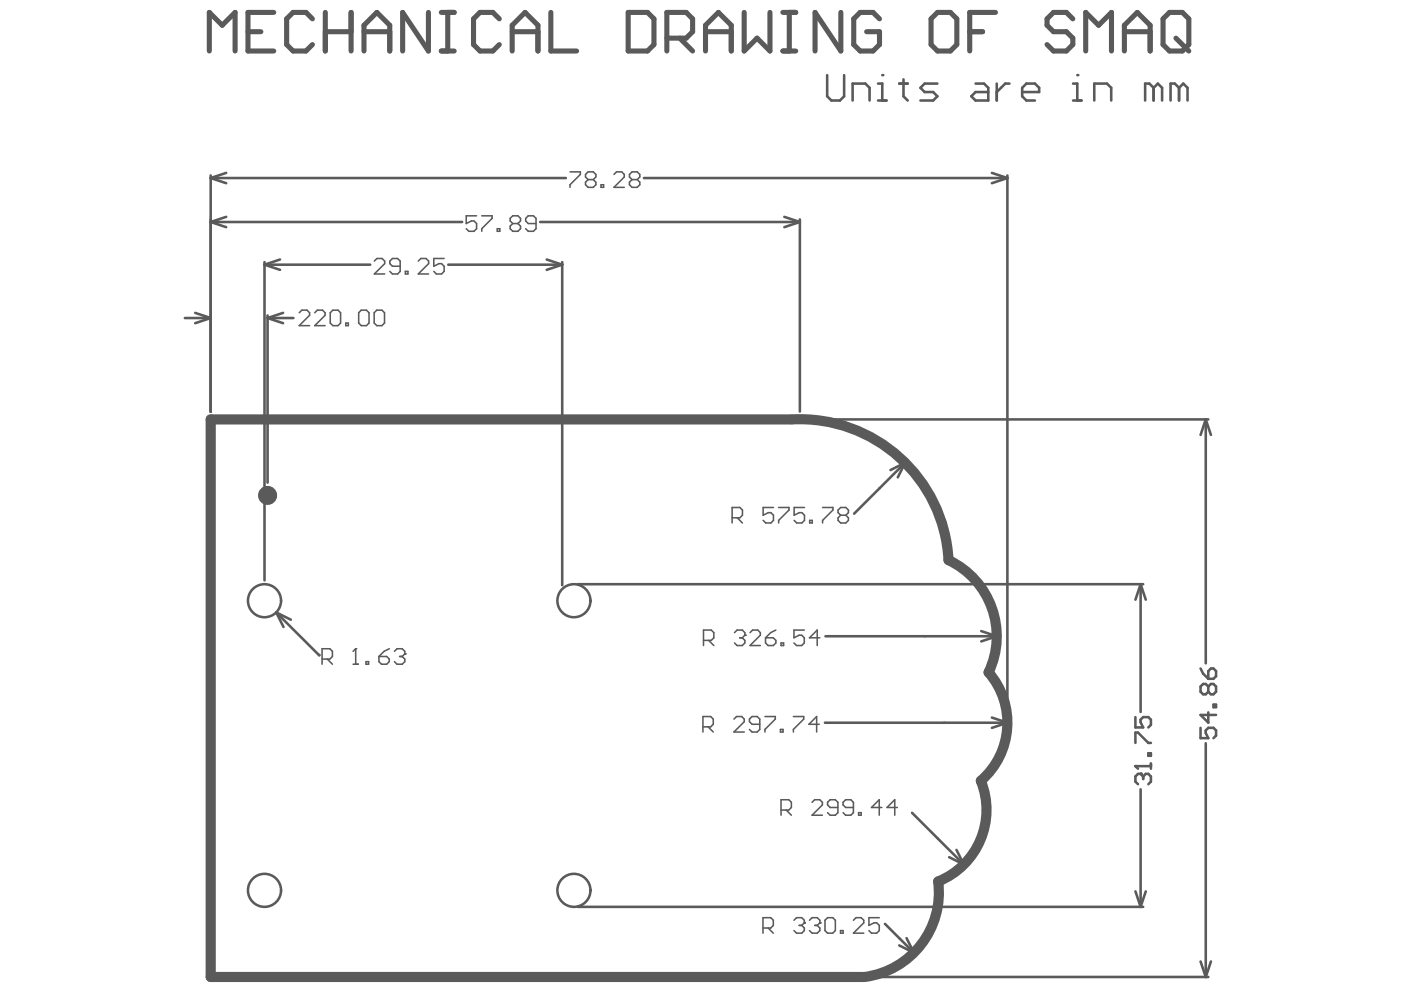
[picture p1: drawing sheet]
<svg xmlns="http://www.w3.org/2000/svg" width="297mm" height="210mm" viewBox="0 0 297 210" stroke-linecap="round" stroke-linejoin="round" font-family="sans-serif">
<g fill="none" stroke="#5a5a5a" stroke-width=".55">
<path d="M44.6 37.1v50M44.6 37.7l3.3 1.1M44.6 37.7h75.1M47.9 36.6l-3.3 1.1M136.2 37.7h76.9M209.8 36.6l3.3 1.1M213.1 37.7l-3.3 1.1M213.1 37.1v114.2M44.6 47l3.3 1.1M44.6 47h53.2M47.9 45.9l-3.3 1.1M56 55.5v67.3"/>
<path d="M56 56l3.2 1.1M56 56h22.3M59.2 54.9l-3.2 1.1M94.8 56h24.1M114.3 47h54.9M115.7 54.9l3.2 1.1M118.9 55.5v68.3M118.9 56l-3.2 1.1M165.9 45.9l3.3 1.1M169.2 46.4v40.7M169.2 47l-3.3 1.1M39.1 67.3h5.5"/>
<path d="M41.3 66.2l3.3 1.1M44.6 67.3l-3.3 1.1M56.6 67.3h5.5M56.6 67.3l3.3 1.1M56.6 66.7v35.4M59.9 66.2l-3.3 1.1M46.2 88.7h209.4M191.5 97.9l-3.1 1.6M191.5 97.9l-1.6 3.1M191.5 97.9l-10.8 10.8M255.1 88.7l1.1 3.3M255.1 88.7l-1.1 3.3"/>
<path d="M255.1 88.7v51.7M58.4 129.6l9.2 9M58.4 129.6l1.6 3.1M58.4 129.6l3.1 1.5M122.2 123.6h119.7M174.6 134.6h36.3M207.6 133.5l3.3 1.1M210.9 134.6l-3.3 1.1M241.3 123.6l1.1 3.3M241.3 123.6v27.1M241.3 123.6l-1.1 3.3M174.5 152.9h38.6"/>
<path d="M209.8 151.8l3.3 1.1M213.1 152.9l-3.3 1.1M255.1 157.3v49.4M193 172l10.9 10.9M202.4 179.8l1.5 3.1M241.3 167v24.9M122.2 191.9h119.7M187.2 195.5l6.1 6.1M191.8 198.5l1.5 3.1M200.8 181.4l3.1 1.5M240.2 188.6l1.1 3.3M242.4 188.6l-1.1 3.3"/>
<path d="M46.2 206.7h209.4M190.2 200l3.1 1.6M254 203.4l1.1 3.3M256.2 203.4l-1.1 3.3"/>
</g>
<path d="M167.4 88.7h-122.8v118h138.1" fill="none" stroke="#5a5a5a" stroke-width="2.2"/>
<path d="M100.8 45.7h-2.2v1.6l1.1-.5h.6l.5 .5v1.1l-.5 .5h-1.1l-.6-.5M101.9 45.7h2.2v.5l-2.2 2.2v.5M105.2 48.4h.6v.5h-.6zM108.5 47.3l-.6-.5v-.6l.6-.5h1.1l.5 .5v.6l-.5 .5M108.5 47.3l-.6 .5v.6l.6 .5h1.1l.5-.5v-.6l-.5-.5M108.5 47.3h1.1M113.4 47.3h-1.6l-.6-.5v-.6l.6-.5h1.1l.5 .5v2.2l-.5 .5h-1.1l-.6-.5" fill="none" stroke="#5a5a5a" stroke-width=".33"/>
<path d="M241.3 163.7h-.5l-.6 .6v1.1l.6 .5" fill="none" stroke="#5a5a5a" stroke-width=".54"/>
<circle cx="241.3" cy="163.7" r=".27" fill="#5a5a5a"/>
<path d="M240.2 162.1h3.3M241.3 163.7l.6 .6M241.9 164.3v.5M241.9 164.3l.5-.6h.5l.6 .6v1.1l-.6 .5M243.5 161.6v1.1" fill="none" stroke="#5a5a5a" stroke-width=".54"/>
<circle cx="240.2" cy="162.1" r=".27" fill="#5a5a5a"/>
<path d="M240.2 151.7v2.2h1.7l-.6-1.1v-.5l.6-.6h1l.6 .6v1.1l-.6 .5M240.2 157.2v-2.2h.6l2.1 2.2h.6M242.9 159.4h.6v.5h-.6zM240.2 162.1l.6 .6" fill="none" stroke="#5a5a5a" stroke-width=".54"/>
<g fill="none" stroke="#5a5a5a" stroke-width=".33">
<path d="M68.1 139.5h1.7l.5-.6v-1.1l-.5-.5h-1.7v3.2M69.2 139.5l1.1 1M75.3 137.3v3.2M74.7 140.5h1.1M148.7 153.8h1.7l.5-.5v-1.1l-.5-.6h-1.7v3.3M149.8 153.8l1.1 1.1M155.3 152.2l.5-.6h1.1l.6 .6v.5l-2.2 2.2h2.2M160.7 153.3h-1.6l-.5-.6v-.5l.5-.6h1.1l.5 .6v2.1l-.5 .6h-1.1l-.5-.6M161.8 151.6h2.2v.6l-2.2 2.1v.6M165.1 154.3h.6v.6h-.6zM167.9 151.6h2.1v.6l-2.1 2.1v.6M173.3 153.3h-2.2l1.7-1.7v3.3"/>
<path d="M165.2 171.4h1.7l.5-.5v-1.1l-.5-.6h-1.7v3.3M166.3 171.4l1.1 1.1M171.8 169.8l.5-.6h1.1l.6 .6v.5l-2.2 2.2h2.2M177.3 170.9h-1.7l-.5-.6v-.5l.5-.6h1.1l.6 .6v2.2l-.6 .5h-1.1l-.5-.5M180.6 170.9h-1.7l-.5-.6v-.5l.5-.6h1.1l.6 .6v2.2l-.6 .5h-1.1l-.5-.5M181.6 172h.6v.5h-.6zM186.6 170.9h-2.2l1.6-1.7v3.3M189.8 170.9h-2.1l1.6-1.7v3.3"/>
</g>
<circle cx="75.3" cy="137.3" r=".16" fill="#5a5a5a"/>
<path d="M75.3 137.3l-.6 .5M80.2 138.9h1.6l.6 .6v.5l-.6 .5h-1.1l-.5-.5zM82.4 137.3l-1.1 .5-1.1 1.1M83.5 137.8l.5-.5h1.1l.5 .5v.6M77.4 140h.6v.5h-.6z" fill="none" stroke="#5a5a5a" stroke-width=".33"/>
<circle cx="85.6" cy="138.4" r=".16" fill="#5a5a5a"/>
<path d="M79.2 55.2l.5-.5h1.1l.6 .5v.6l-2.2 2.2h2.2M84.7 56.3h-1.7l-.5-.5v-.6l.5-.5h1.1l.6 .5v2.2l-.6 .6h-1.1l-.5-.6M85.8 57.4h.5v.6h-.5zM88.5 55.2l.5-.5h1.1l.6 .5v.6l-2.2 2.2h2.2M94 54.7h-2.2v1.6l1.1-.5h.5l.6 .5v1.1l-.6 .6h-1.1l-.5-.6M84.5 138.9h.6M85.1 138.9l.5 .6v.5l-.5 .5h-1.1l-.5-.5M85.6 138.4l-.5 .5M161.4 196.4h1.7l.5-.6v-1.1l-.5-.5h-1.7v3.3M162.5 196.4l1.1 1.1M168 194.7l.5-.5h1.1l.6 .5v.6" fill="none" stroke="#5a5a5a" stroke-width=".33"/>
<circle cx="170.2" cy="195.3" r=".16" fill="#5a5a5a"/>
<path d="M169.1 195.8h.5M169.6 195.8l.6 .6v.5l-.6 .6h-1.1l-.5-.6M170.2 195.3l-.6 .5M171.3 194.7l.5-.5h1.1l.5 .5v.6" fill="none" stroke="#5a5a5a" stroke-width=".33"/>
<circle cx="173.4" cy="195.3" r=".16" fill="#5a5a5a"/>
<g fill="none" stroke="#5a5a5a" stroke-width=".33">
<path d="M63.3 66.2l.6-.6h1l.6 .6v.5l-2.2 2.2h2.2M66.6 66.2l.5-.6h1.1l.6 .6v.5l-2.2 2.2h2.2M69.9 66.2l.5-.6h1.1l.6 .6v2.2l-.6 .5h-1.1l-.5-.5zM73.2 68.4h.5v.5h-.5zM75.9 66.2l.5-.6h1.1l.6 .6v2.2l-.6 .5h-1.1l-.5-.5zM79.2 66.2l.5-.6h1.1l.6 .6v2.2l-.6 .5h-1.1l-.5-.5zM154.9 109.6h1.6l.6-.6v-1.1l-.6-.5h-1.6v3.3M156 109.6l1.1 1.1M163.6 107.4h-2.1v1.6l1-.5h.6l.5 .5v1.1l-.5 .6h-1.1l-.5-.6M164.7 107.4h2.2v.5l-2.2 2.2v.6M170.2 107.4h-2.2v1.6l1.1-.5h.6l.5 .5v1.1l-.5 .6h-1.1l-.6-.6M171.3 110.1h.5v.6h-.5z"/>
<path d="M174 107.4h2.2v.5l-2.2 2.2v.6M177.9 109l-.6-.5v-.6l.6-.5h1.1l.5 .5v.6l-.5 .5M177.9 109l-.6 .6v.5l.6 .6h1.1l.5-.6v-.5l-.5-.6M177.9 109h1.1M148.8 135.5h1.7l.5-.5v-1.1l-.5-.6h-1.7v3.3M149.9 135.5l1.1 1.1M155.4 133.9l.5-.6h1.1l.6 .6v.5M172.4 195.8h.5M172.9 195.8l.5 .6v.5l-.5 .6h-1.1l-.5-.6M173.4 195.3l-.5 .5M174.5 194.7l.6-.5h1.1l.5 .5v2.2l-.5 .6h-1.1l-.6-.6zM177.8 196.9h.6v.6h-.6z"/>
<path d="M180.6 194.7l.5-.5h1.1l.5 .5v.6l-2.1 2.2h2.1M186 194.2h-2.2v1.6l1.1-.5h.6l.5 .5v1.1l-.5 .6h-1.1l-.6-.6"/>
</g>
<circle cx="157.6" cy="134.4" r=".16" fill="#5a5a5a"/>
<g fill="none" stroke="#5a5a5a" stroke-width=".33">
<path d="M120.6 36.4h2.2v.5l-2.2 2.2v.5M124.4 38l-.5-.5v-.6l.5-.5h1.1l.6 .5v.6l-.6 .5M124.4 38l-.5 .5v.6l.5 .5h1.1l.6-.5v-.6l-.6-.5M124.4 38h1.1M127.2 39.1h.5v.5h-.5zM129.9 36.9l.5-.5h1.1l.6 .5v.6l-2.2 2.1h2.2M133.7 38l-.5-.5v-.6l.5-.5h1.1l.6 .5v.6l-.6 .5M133.7 38l-.5 .5v.6l.5 .5h1.1l.6-.5v-.6l-.6-.5M133.7 38h1.1M156.5 135h.5M157 135l.6 .5v.5l-.6 .6h-1.1l-.5-.6M157.6 134.4l-.6 .6"/>
<path d="M158.7 133.9l.5-.6h1.1l.6 .6v.5l-2.2 2.2h2.2M162 135h1.6l.5 .5v.5l-.5 .6h-1.1l-.5-.6zM164.1 133.3l-1 .6-1.1 1.1M165.2 136h.6v.6h-.6zM170.2 133.3h-2.2v1.7l1.1-.6h.5l.6 .6v1l-.6 .6h-1.1l-.5-.6M173.4 135h-2.1l1.6-1.7v3.3"/>
</g>
<path d="M254 154v2.2h1.6l-.5-1.1v-.5l.5-.6h1.1l.6 .6v1l-.6 .6M254 141.4l.5 1.1 1.1 1.1M255.6 145.3l-.5-.6h-.6l-.5 .6v1.1l.5 .5h.6l.5-.5M255.6 150.7v2.2l-1.6-1.6h3.3M255.6 142l.6-.6h.5l.6 .6v1.1l-.6 .5h-1.1zM255.6 145.3l.6-.6h.5l.6 .6v1.1l-.6 .5h-.5l-.6-.5M255.6 145.3v1.1M256.7 149.1h.6v.5h-.6z" fill="none" stroke="#5a5a5a" stroke-width=".54"/>
<path d="M175 15.9v4.5l.9 .9h1.8l.9-.9v-4.5M185.8 17.7h.9v3.6M180.4 21.3v-3.6h2.7l.9 .9v2.7M185.8 21.3h1.8" fill="none" stroke="#5a5a5a" stroke-width=".55"/>
<circle cx="186.7" cy="15.9" r=".27" fill="#5a5a5a"/>
<path d="M190.2 17.7h1.8M191.1 16.8v3.6l.9 .9M198.3 17.7h-2.7l-.9 .9 .9 .9h1.8l.9 .9-.9 .9h-2.7M206.4 17.7h1.8l.9 .9v2.7h-2.7l-.9-.9 .9-.9h2.7M210.9 17.7v3.6M213.6 17.7h-.9l-1.8 1.8M216.3 19.5h3.5v-.9l-.8-.9h-1.8l-.9 .9v1.8l.9 .9h1.8M227 17.7h.9v3.6M227 21.3h1.8" fill="none" stroke="#5a5a5a" stroke-width=".55"/>
<circle cx="227.9" cy="15.9" r=".27" fill="#5a5a5a"/>
<path d="M244.1 18.6l-.9-.9h-.9v3.6M244.1 18.6v2.7M244.1 18.6l.9-.9 .9 .9v2.7M249.4 18.6l-.9-.9h-.8v3.6M249.4 18.6v2.7M249.4 18.6l.9-.9 .9 .9v2.7M231.5 21.3v-3.6h2.7l.9 .9v2.7" fill="none" stroke="#5a5a5a" stroke-width=".55"/>
<g fill="none" stroke="#5a5a5a" stroke-width="1.1">
<path d="M44.3 10.8v-8.2l2.7 2.7 2.7-2.7v8.2M52.5 6.7h2.7M57.9 2.6h-5.4v8.2h5.4M66.1 4l-1.4-1.4h-2.7l-1.4 1.4v5.4l1.4 1.4h2.7l1.4-1.4M68.8 6.7h5.5M68.8 2.6v8.2M74.3 2.6v8.2M77 6.7h5.5M77 10.8v-5.5l2.7-2.7 2.8 2.7v5.5M90.6 2.6v8.2l-5.4-8.2v8.2M93.4 2.6h2.7M93.4 10.8h2.7"/>
<path d="M94.7 2.6v8.2M105.6 4l-1.3-1.4h-2.8l-1.3 1.4v5.4l1.3 1.4h2.8l1.3-1.4M108.4 6.7h5.4M108.4 10.8v-5.5l2.7-2.7 2.7 2.7v5.5M116.5 2.6v8.2h5.5M132.9 2.6h4.1l1.4 1.4v5.4l-1.4 1.4h-4.1zM141.1 8.1h4.1l1.3-1.4v-2.7l-1.3-1.4h-4.1v8.2M143.8 8.1l2.7 2.7M149.3 6.7h5.4M149.3 10.8v-5.5l2.7-2.7 2.7 2.7v5.5M157.4 2.6v8.2l2.8-2.7 2.7 2.7v-8.2M165.6 2.6h2.7"/>
<path d="M165.6 10.8h2.7M167 2.6v8.2M177.9 2.6v8.2l-5.5-8.2v8.2M186.1 4l-1.4-1.4h-2.7l-1.4 1.4v5.4l1.4 1.4h2.7l1.4-1.4v-2.7h-2.8M197 4l1.3-1.4h2.8l1.3 1.4v5.4l-1.3 1.4h-2.8l-1.3-1.4zM205.2 6.7h2.7M210.6 2.6h-5.4v8.2M227 4l-1.4-1.4h-2.7l-1.4 1.4v1.3l1.4 1.4h2.7l1.4 1.4v1.3l-1.4 1.4h-2.7l-1.4-1.4M229.7 10.8v-8.2l2.7 2.7 2.8-2.7v8.2M237.9 6.7h5.4M237.9 10.8v-5.5l2.7-2.7 2.7 2.7v5.5M246.1 4l1.3-1.4h2.7l1.4 1.4v5.4l-1.4 1.4h-2.7l-1.3-1.4z"/>
<path d="M248.8 8.1l2.7 2.7"/>
</g>
<g fill="none" stroke="#5a5a5a" stroke-width=".54">
<circle cx="56" cy="127.1" r="3.5"/>
<circle cx="121.4" cy="127.1" r="3.5"/>
<circle cx="56" cy="188.4" r="3.5"/>
<circle cx="121.4" cy="188.4" r="3.5"/>
</g>
<g fill="none" stroke="#5a5a5a" stroke-width="2.2">
<path d="M167.6 88.7a31.5 31.5 0 0 1 33.1 29.8 17.8 17.8 0 0 1 8.4 23.8 16.2 16.2 0 0 1-1.6 22.9 16.3 16.3 0 0 1-9 21.3 18 18 0 0 1-15.6 20.2"/>
<circle cx="56.6" cy="104.8" r=".94"/>
</g>
</svg>
